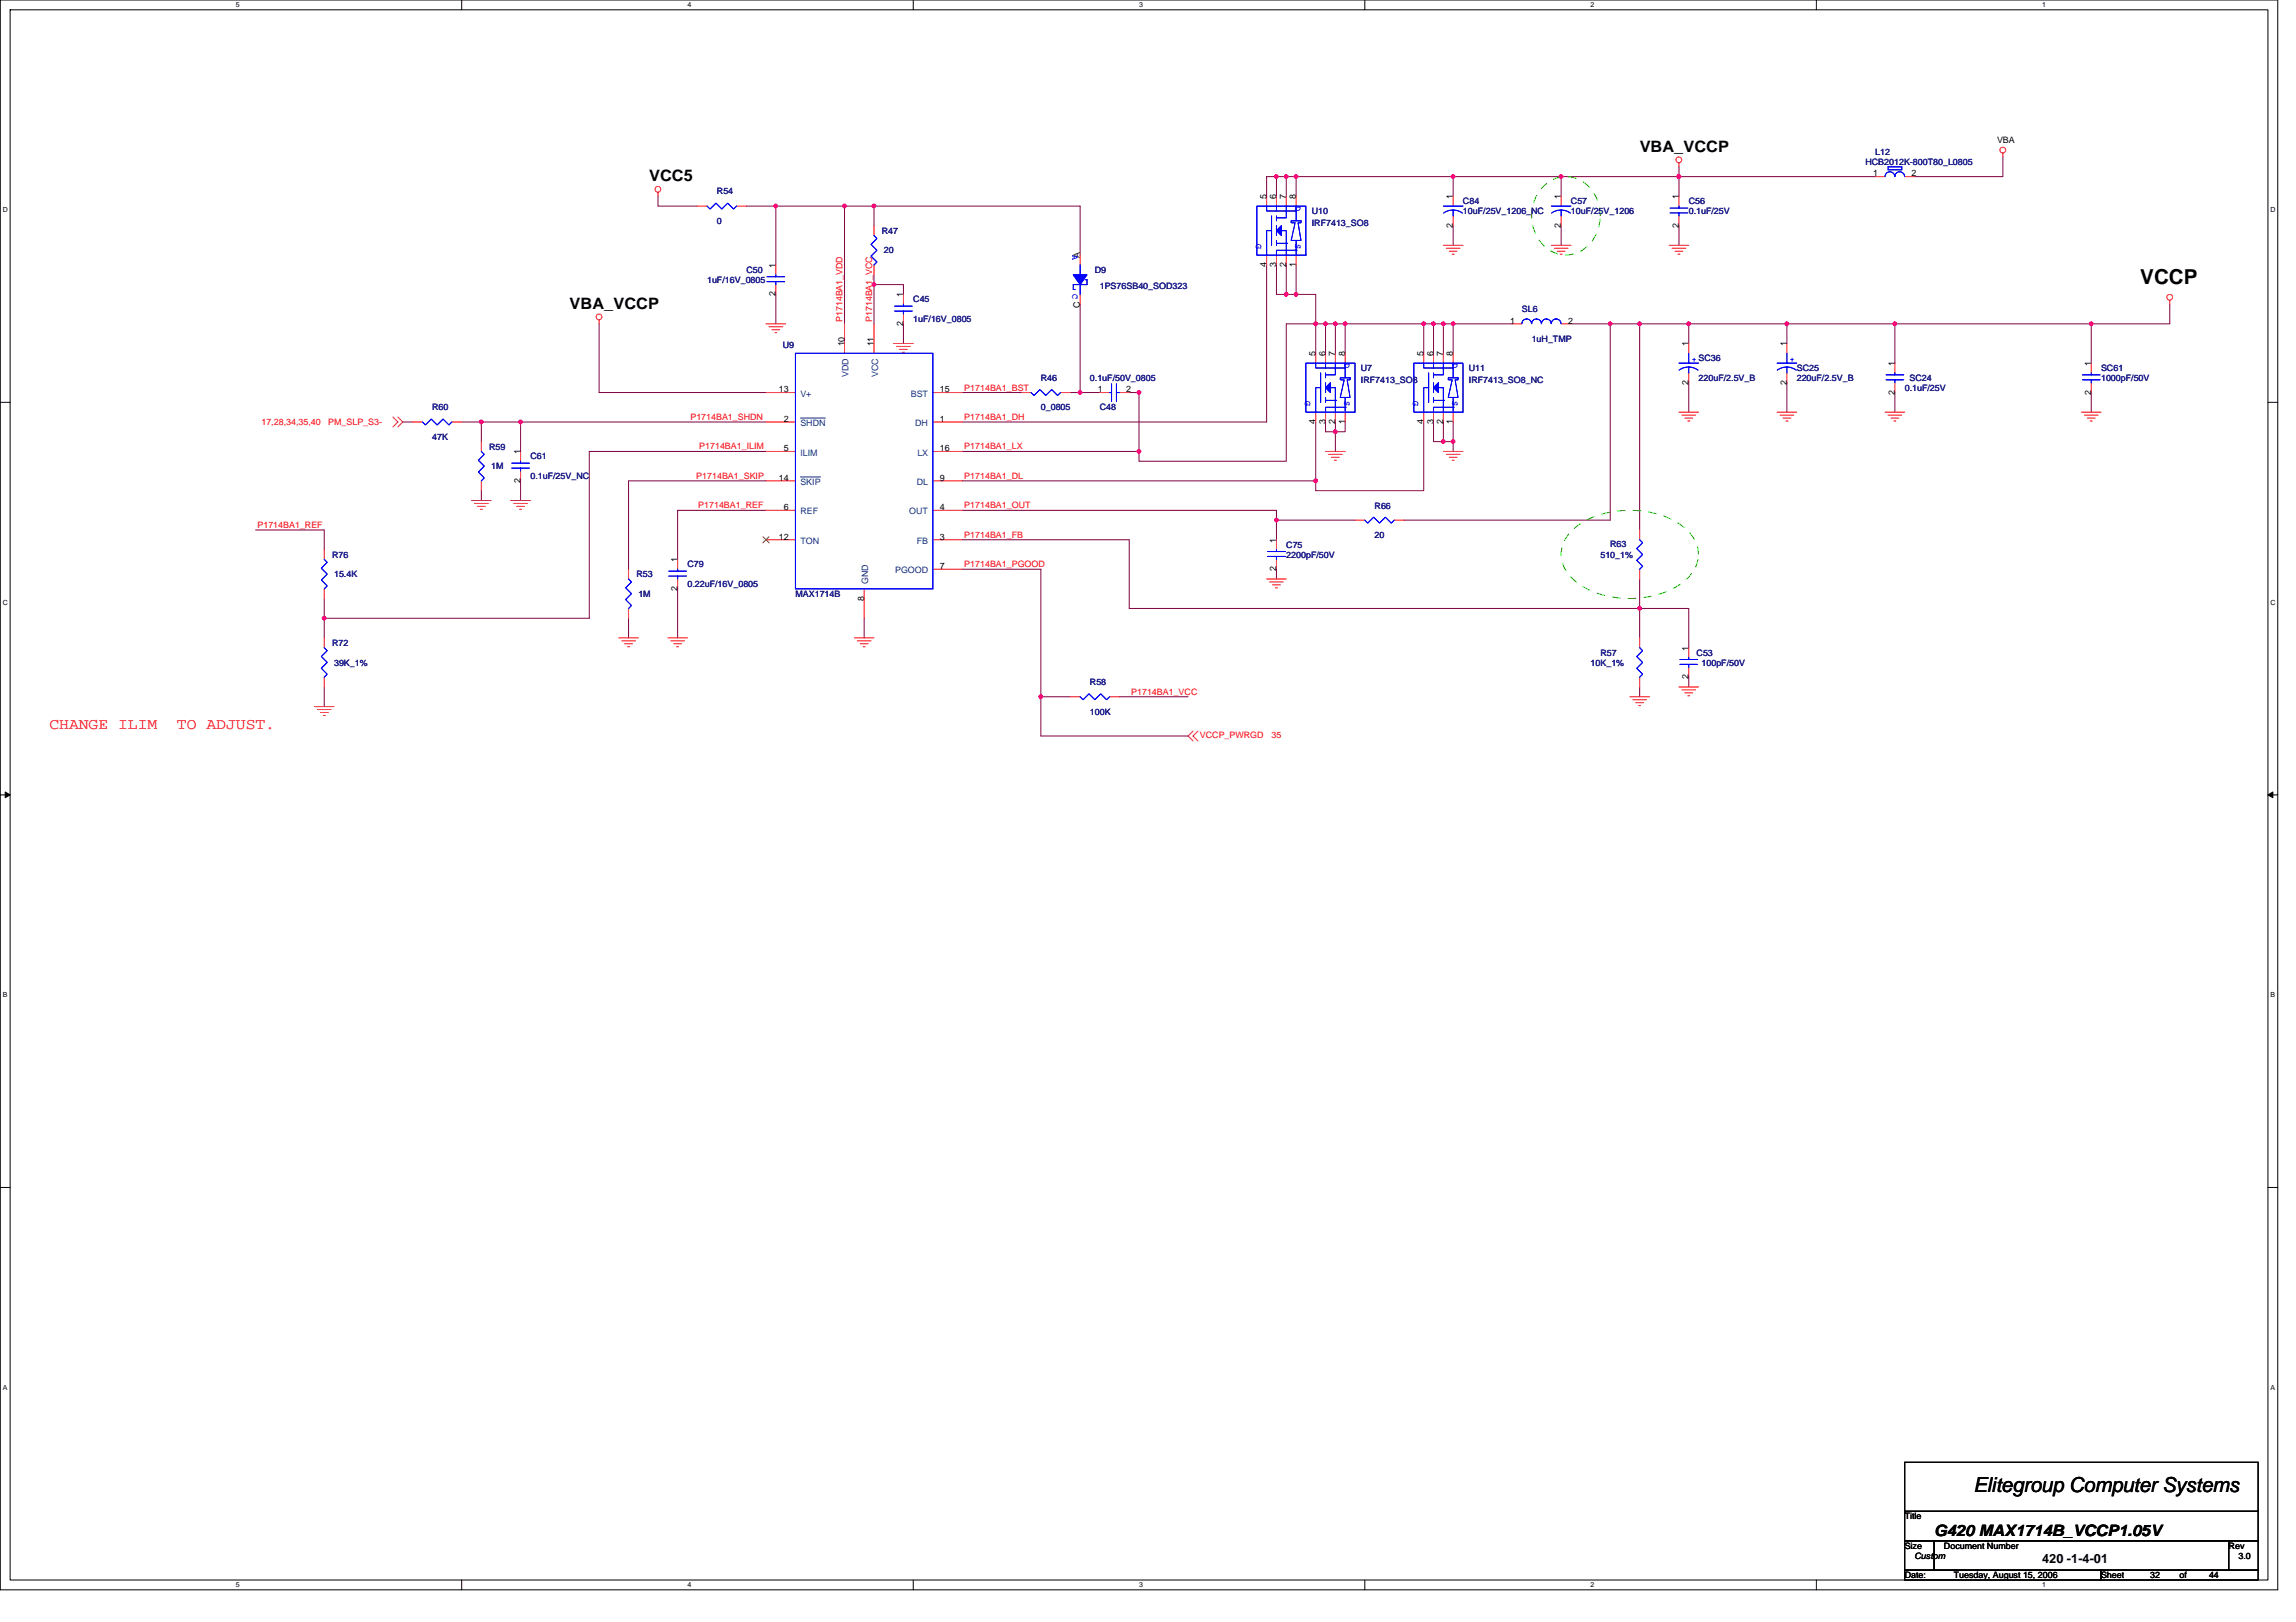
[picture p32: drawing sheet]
<svg xmlns="http://www.w3.org/2000/svg" width="297mm" height="210mm" viewBox="0 0 297 210" stroke-linecap="round" stroke-linejoin="round" font-family="sans-serif">
<defs><g id="words">
<g font-size="2.7">
<text x="276.9" y="36.7">VCCP</text>
<text x="255.3" y="193">Elitegroup Computer Systems</text>
</g>
<g font-size="2">
<text x="84" y="23.5">VCC5</text>
<text x="212.1" y="19.7">VBA_VCCP</text>
<text x="73.7" y="40">VBA_VCCP</text>
<text x="250.2" y="198.7">G420 MAX1714B_VCCP1.05V</text>
</g>
<g font-size="2" fill="#f00">
<text x="6.4" y="94.3">CHANGE ILIM</text>
<text x="22.9" y="94.3">TO ADJUST.</text>
</g>
<text font-size="1.7" x="264.2" y="202.2">420 -1-4-01</text>
<g font-size="1.1" fill="#000080">
<text x="241.3" y="21.4">HCB2012K-800T80_L0805</text>
<text x="242.6" y="20.1">L12</text>
<text x="92.7" y="25.2">R54</text>
<text x="92.7" y="29">0</text>
<text x="169.7" y="27.7">U10</text>
<text x="169.7" y="29.2">IRF7413_SO8</text>
<text x="189.3" y="26.4">C84</text>
<text x="189.3" y="27.7">10uF/25V_1206_NC</text>
<text x="203.2" y="26.4">C57</text>
<text x="203.2" y="27.7">10uF/25V_1206</text>
<text x="218.5" y="26.4">C56</text>
<text x="218.5" y="27.7">0.1uF/25V</text>
<text x="96.6" y="35.3">C50</text>
<text x="114.1" y="30.2">R47</text>
<text x="114.3" y="32.8">20</text>
<text x="141.6" y="35.3">D9</text>
<text x="91.5" y="36.6">1uF/16V_0805</text>
<text x="118.1" y="39.1">C45</text>
<text x="118.1" y="41.7">1uF/16V_0805</text>
<text x="142.3" y="37.4">1PS76SB40_SOD323</text>
<text x="196.9" y="40.4">SL6</text>
<text x="101.3" y="45">U9</text>
<text x="198.2" y="44.2">1uH_TMP</text>
<text x="55.9" y="53.1">R60</text>
<text x="134.7" y="49.3">R46</text>
<text x="134.7" y="53.1">0_0805</text>
<text x="141" y="49.3">0.1uF/50V_0805</text>
<text x="142.3" y="53.1">C48</text>
<text x="176.1" y="48">U7</text>
<text x="176.1" y="49.6">IRF7413_SO8</text>
<text x="190" y="48">U11</text>
<text x="190" y="49.6">IRF7413_SO8_NC</text>
<text x="219.7" y="49.3">220uF/2.5V_B</text>
<text x="232.4" y="48">SC25</text>
<text x="232.4" y="49.3">220uF/2.5V_B</text>
<text x="246.4" y="50.6">0.1uF/25V</text>
<text x="247.1" y="49.3">SC24</text>
<text x="271.8" y="48">SC61</text>
<text x="271.8" y="49.3">1000pF/50V</text>
<text x="55.9" y="56.9">47K</text>
<text x="63.3" y="58.2">R59</text>
<text x="68.6" y="59.5">C61</text>
<text x="63.5" y="60.7">1M</text>
<text x="68.6" y="62">0.1uF/25V_NC</text>
<text x="177.8" y="65.8">R66</text>
<text x="166.4" y="70.9">C75</text>
<text x="177.8" y="69.6">20</text>
<text x="208.3" y="70.8">R63</text>
<text x="43" y="72.2">R76</text>
<text x="43.2" y="74.7">15.4K</text>
<text x="82.3" y="74.7">R53</text>
<text x="82.6" y="77.2">1M</text>
<text x="88.9" y="73.4">C79</text>
<text x="88.9" y="76">0.22uF/16V_0805</text>
<text x="102.9" y="77.2">MAX1714B</text>
<text x="166.4" y="72.2">2200pF/50V</text>
<text x="207" y="72.2">510_1%</text>
<text x="43" y="83.6">R72</text>
<text x="43.2" y="86.1">39K_1%</text>
<text x="141" y="88.7">R58</text>
<text x="205.8" y="86.1">10K_1%</text>
<text x="207" y="84.9">R57</text>
<text x="219.5" y="84.9">C53</text>
<text x="220.1" y="86.1">100pF/50V</text>
<text x="141" y="92.5">100K</text>
</g>
<g font-size="1.1">
<text x="242.4" y="22.8">1</text>
<text x="247.3" y="22.8">2</text>
<text x="258.4" y="18.6">VBA</text>
<text x="163.8" y="25.8" transform="rotate(-90 163.8 25.8)">5</text>
<text x="165.1" y="25.8" transform="rotate(-90 165.1 25.8)">6</text>
<text x="166.4" y="25.8" transform="rotate(-90 166.4 25.8)">7</text>
<text x="167.7" y="25.8" transform="rotate(-90 167.7 25.8)">8</text>
<text x="188" y="29.5" transform="rotate(-90 188 29.5)">2</text>
<text x="188" y="25.8" transform="rotate(-90 188 25.8)">1</text>
<text x="201.9" y="29.5" transform="rotate(-90 201.9 29.5)">2</text>
<text x="201.9" y="25.8" transform="rotate(-90 201.9 25.8)">1</text>
<text x="217.2" y="29.5" transform="rotate(-90 217.2 29.5)">2</text>
<text x="217.2" y="25.8" transform="rotate(-90 217.2 25.8)">1</text>
<text x="100.3" y="34.7" transform="rotate(-90 100.3 34.7)">1</text>
<text x="139.7" y="33.4" transform="rotate(-90 139.7 33.4)">A</text>
<text x="163.8" y="34.5" transform="rotate(-90 163.8 34.5)">4</text>
<text x="165.1" y="34.5" transform="rotate(-90 165.1 34.5)">3</text>
<text x="166.4" y="34.5" transform="rotate(-90 166.4 34.5)">2</text>
<text x="167.7" y="34.5" transform="rotate(-90 167.7 34.5)">1</text>
<text x="100.3" y="38.4" transform="rotate(-90 100.3 38.4)">2</text>
<text x="116.9" y="38.5" transform="rotate(-90 116.9 38.5)">1</text>
<text x="139.7" y="39.8" transform="rotate(-90 139.7 39.8)">C</text>
<text x="195.4" y="41.9">1</text>
<text x="202.9" y="41.9">2</text>
<text x="109.2" y="44.8" transform="rotate(-90 109.2 44.8)">10</text>
<text x="113" y="44.8" transform="rotate(-90 113 44.8)">11</text>
<text x="116.9" y="42.2" transform="rotate(-90 116.9 42.2)">2</text>
<text x="170.2" y="46.1" transform="rotate(-90 170.2 46.1)">5</text>
<text x="171.5" y="46.1" transform="rotate(-90 171.5 46.1)">6</text>
<text x="172.7" y="46.1" transform="rotate(-90 172.7 46.1)">7</text>
<text x="174" y="46.1" transform="rotate(-90 174 46.1)">8</text>
<text x="184.2" y="46.1" transform="rotate(-90 184.2 46.1)">5</text>
<text x="185.4" y="46.1" transform="rotate(-90 185.4 46.1)">6</text>
<text x="186.7" y="46.1" transform="rotate(-90 186.7 46.1)">7</text>
<text x="188" y="46.1" transform="rotate(-90 188 46.1)">8</text>
<text x="218.5" y="44.8" transform="rotate(-90 218.5 44.8)">1</text>
<text x="231.2" y="44.8" transform="rotate(-90 231.2 44.8)">1</text>
<text x="245.1" y="47.4" transform="rotate(-90 245.1 47.4)">1</text>
<text x="270.5" y="47.4" transform="rotate(-90 270.5 47.4)">1</text>
<text x="100.7" y="50.8">13</text>
<text x="121.6" y="50.8">15</text>
<text x="142" y="50.8">1</text>
<text x="145.7" y="50.8">2</text>
<text x="218.5" y="49.8" transform="rotate(-90 218.5 49.8)">2</text>
<text x="231.2" y="49.8" transform="rotate(-90 231.2 49.8)">2</text>
<text x="245.1" y="51.1" transform="rotate(-90 245.1 51.1)">2</text>
<text x="270.5" y="51.1" transform="rotate(-90 270.5 51.1)">2</text>
<text x="67.3" y="58.8" transform="rotate(-90 67.3 58.8)">1</text>
<text x="101.4" y="58.4">5</text>
<text x="101.4" y="54.6">2</text>
<text x="121.6" y="54.6">1</text>
<text x="121.6" y="58.4">16</text>
<text x="170.2" y="54.9" transform="rotate(-90 170.2 54.9)">4</text>
<text x="171.5" y="54.9" transform="rotate(-90 171.5 54.9)">3</text>
<text x="172.7" y="54.9" transform="rotate(-90 172.7 54.9)">2</text>
<text x="174" y="54.9" transform="rotate(-90 174 54.9)">1</text>
<text x="184.2" y="54.9" transform="rotate(-90 184.2 54.9)">4</text>
<text x="185.4" y="54.9" transform="rotate(-90 185.4 54.9)">3</text>
<text x="186.7" y="54.9" transform="rotate(-90 186.7 54.9)">2</text>
<text x="188" y="54.9" transform="rotate(-90 188 54.9)">1</text>
<text x="67.3" y="62.5" transform="rotate(-90 67.3 62.5)">2</text>
<text x="100.7" y="62.2">14</text>
<text x="121.6" y="62.2">9</text>
<text x="100.7" y="69.8">12</text>
<text x="101.4" y="66">6</text>
<text x="121.6" y="66">4</text>
<text x="121.6" y="69.8">3</text>
<text x="165.1" y="70.2" transform="rotate(-90 165.1 70.2)">1</text>
<text x="87.6" y="76.5" transform="rotate(-90 87.6 76.5)">2</text>
<text x="87.6" y="72.8" transform="rotate(-90 87.6 72.8)">1</text>
<text x="111.8" y="77.7" transform="rotate(-90 111.8 77.7)">8</text>
<text x="121.6" y="73.6">7</text>
<text x="165.1" y="73.9" transform="rotate(-90 165.1 73.9)">2</text>
<text x="218.5" y="87.9" transform="rotate(-90 218.5 87.9)">2</text>
<text x="218.5" y="84.2" transform="rotate(-90 218.5 84.2)">1</text>
<text x="246.4" y="196.6">Title</text>
<text x="246.4" y="200.4">Size</text>
<text x="247.7" y="201.7">Custom</text>
<text x="251.5" y="200.4">Document Number</text>
<text x="288.3" y="200.4">Rev</text>
<text x="289.6" y="201.7">3.0</text>
<text x="246.4" y="204.2">Date:</text>
<text x="252.8" y="204.2">Tuesday, August 15, 2006</text>
<text x="271.8" y="204.2">Sheet</text>
<text x="278.2" y="204.2">32</text>
<text x="282" y="204.2">of</text>
<text x="285.8" y="204.2">44</text>
</g>
<g font-size="1.1" fill="#00f">
<text x="167.6" y="26.7" transform="rotate(90 167.6 26.7)">D</text>
<text x="138.8" y="33" transform="rotate(90 138.8 33)">A</text>
<text x="162.5" y="31.6" transform="rotate(90 162.5 31.6)">G</text>
<text x="167.6" y="31.6" transform="rotate(90 167.6 31.6)">S</text>
<text x="138.8" y="38.1" transform="rotate(90 138.8 38.1)">C</text>
<text x="173.9" y="47" transform="rotate(90 173.9 47)">D</text>
<text x="187.9" y="47" transform="rotate(90 187.9 47)">D</text>
<text x="218.9" y="46.9">+ SC36</text>
<text x="231.6" y="46.9">+</text>
<text x="168.9" y="51.9" transform="rotate(90 168.9 51.9)">G</text>
<text x="173.9" y="51.9" transform="rotate(90 173.9 51.9)">S</text>
<text x="182.8" y="51.9" transform="rotate(90 182.8 51.9)">G</text>
<text x="187.9" y="51.9" transform="rotate(90 187.9 51.9)">S</text>
</g>
<g font-size="1.1" fill="#f00">
<text x="109" y="41.7" transform="rotate(-90 109 41.7)">P1714BA1_VDD</text>
<text x="112.8" y="41.7" transform="rotate(-90 112.8 41.7)">P1714BA1_VCC</text>
<text x="124.8" y="50.5">P1714BA1_BST</text>
<text x="33.8" y="55">17,28,34,35,40</text>
<text x="42.5" y="55">PM_SLP_S3-</text>
<text x="89.3" y="54.4">P1714BA1_SHDN</text>
<text x="90.5" y="58.2">P1714BA1_ILIM</text>
<text x="124.8" y="54.4">P1714BA1_DH</text>
<text x="124.8" y="58.2">P1714BA1_LX</text>
<text x="90.1" y="62">P1714BA1_SKIP</text>
<text x="90.3" y="65.8">P1714BA1_REF</text>
<text x="124.8" y="62">P1714BA1_DL</text>
<text x="124.8" y="65.8">P1714BA1_OUT</text>
<text x="33.3" y="68.3">P1714BA1_REF</text>
<text x="124.8" y="69.6">P1714BA1_FB</text>
<text x="124.8" y="73.4">P1714BA1_PGOOD</text>
<text x="146.3" y="89.9">P1714BA1_VCC</text>
<text x="155.2" y="95.5">VCCP_PWRGD</text>
<text x="164.5" y="95.5">35</text>
</g>
<g font-size="1.1" fill="#004080">
<text x="103.5" y="51.3">V+</text>
<text x="109.8" y="48.8" transform="rotate(-90 109.8 48.8)">VDD</text>
<text x="113.6" y="48.8" transform="rotate(-90 113.6 48.8)">VCC</text>
<text x="117.8" y="51.3">BST</text>
<text x="103.5" y="58.9">ILIM</text>
<text x="103.5" y="55.1">SHDN</text>
<text x="118.4" y="55.1">DH</text>
<text x="118.7" y="58.9">LX</text>
<text x="103.5" y="62.8">SKIP</text>
<text x="118.6" y="62.8">DL</text>
<text x="103.5" y="70.4">TON</text>
<text x="103.5" y="66.6">REF</text>
<text x="117.6" y="66.6">OUT</text>
<text x="118.6" y="70.4">FB</text>
<text x="112.3" y="75.6" transform="rotate(-90 112.3 75.6)">GND</text>
<text x="115.8" y="74.2">PGOOD</text>
</g>
<g font-size=".9">
<text x="30.5" y=".9">5</text>
<text x="88.9" y=".9">4</text>
<text x="147.4" y=".9">3</text>
<text x="205.8" y=".9">2</text>
<text x="264.2" y=".9">1</text>
<text x=".4" y="27.5">D</text>
<text x="293.7" y="27.5">D</text>
<text x=".4" y="78.3">C</text>
<text x="293.7" y="78.3">C</text>
<text x=".4" y="129.1">B</text>
<text x="293.7" y="129.1">B</text>
<text x=".4" y="179.9">A</text>
<text x="293.7" y="179.9">A</text>
<text x="30.5" y="205.4">5</text>
<text x="88.9" y="205.4">4</text>
<text x="147.4" y="205.4">3</text>
<text x="205.8" y="205.4">2</text>
<text x="264.2" y="205.4">1</text>
</g>
</g></defs>
<path d="M0 0h294.7v205.7h-294.7zM1.3 1.3h292.1v203.2h-292.1z" fill="none" stroke="#000" stroke-width=".13"/>
<g fill="#fff">
<path d="M30.5 .1h.5v1h-.5z"/>
<path d="M30.5 204.6h.5v1h-.5z"/>
</g>
<path d="M59.7 0v1.3M59.7 204.5v1.2" fill="none" stroke="#000" stroke-width=".13"/>
<g fill="#fff">
<path d="M88.9 .1h.5v1h-.5z"/>
<path d="M88.9 204.6h.5v1h-.5z"/>
</g>
<path d="M118.1 0v1.3M118.1 204.5v1.2" fill="none" stroke="#000" stroke-width=".13"/>
<g fill="#fff">
<path d="M147.4 .1h.4v1h-.4z"/>
<path d="M147.4 204.6h.4v1h-.4z"/>
</g>
<path d="M176.6 0v1.3M176.6 204.5v1.2" fill="none" stroke="#000" stroke-width=".13"/>
<g fill="#fff">
<path d="M205.8 .1h.5v1h-.5z"/>
<path d="M205.8 204.6h.5v1h-.5z"/>
</g>
<path d="M235 0v1.3M235 204.5v1.2" fill="none" stroke="#000" stroke-width=".13"/>
<g fill="#fff">
<path d="M264.2 .1h.5v1h-.5z"/>
<path d="M264.2 204.6h.5v1h-.5z"/>
<path d="M.4 26.7h.6v1h-.6z"/>
<path d="M293.7 26.7h.7v1h-.7z"/>
<path d="M.4 77.5h.6v1h-.6z"/>
<path d="M293.7 77.5h.7v1h-.7z"/>
</g>
<path d="M0 52.1h1.3M293.4 52.1h1.3" fill="none" stroke="#000" stroke-width=".13"/>
<g fill="#fff">
<path d="M.4 128.3h.5v1h-.5z"/>
<path d="M293.7 128.3h.6v1h-.6z"/>
</g>
<path d="M0 102.9h1.3M293.4 102.9h1.3" fill="none" stroke="#000" stroke-width=".13"/>
<path d="M.7 102.5l.6 .4-.6 .3zM293.4 102.9l.6-.4v.7z" fill="#000" stroke="#000" stroke-width=".13"/>
<g fill="#fff">
<path d="M.4 179.1h.5v1h-.5z"/>
<path d="M293.7 179.1h.6v1h-.6z"/>
</g>
<path d="M0 153.7h1.3M293.4 153.7h1.3M246.4 189.2h45.7v6.4h-45.7zM246.4 195.6h45.7v3.8h-45.7zM246.4 199.4h3.8v3.8h-3.8zM250.2 199.4h38.1v3.8h-38.1zM288.3 199.4h3.8v3.8h-3.8zM246.4 203.2h25.4v1.3h-25.4zM271.8 203.2h20.3v1.3h-20.3z" fill="none" stroke="#000" stroke-width=".13"/>
<g fill="none" stroke="#800040" stroke-width=".13">
<path d="M85.1 25.4v1.3h5.1M96.6 26.7h16.5M100.4 26.7v7.6M100.4 38.1v3.8M109.3 26.7v15.2M113.1 29.2v-2.5h26.6v6.3M113.1 36.8h3.8v1.3M113.1 35.6v6.3M139.7 39.4v11.4M163.9 34.3v20.3h-39.4M165.1 34.3v3.8h5.1v3.8h-3.8v17.8h-19v-8.9h-1.3M165.1 22.9v2.5"/>
<path d="M166.4 22.9h1.3v2.5M166.4 22.9h-2.5v2.5M166.4 22.9v2.5M166.4 34.3v3.8M167.7 22.9h20.3M167.7 34.3v3.8M188 22.9h14v2.5M188 22.9v2.5M188 29.2v2.5M202 22.9h40.6M202 29.2v2.5M217.2 21.6v3.8"/>
<path d="M217.2 29.2v2.5M259.1 20.3v2.6h-11.4M280.7 39.4v2.5h-77.5M52.1 54.6h1.3M59.7 54.6h39.4M62.3 54.6v2.5M67.3 54.6v3.8M77.5 41.9v8.9h21.6M99.1 58.4h-22.9v21.6h-34.3M116.9 41.9v2.5M124.5 58.4h22.9M124.5 50.8h7.6"/>
<path d="M138.5 50.8h3.8M170.2 54.6v8.9h14v-8.9M171.5 54.6v1.3h1.3v-1.3M171.5 41.9h-1.3v3.8M172.8 41.9h-1.3v3.8M174 54.6v1.3h-1.2v2.5M174 45.7v-3.8h10.2v3.8M174 41.9h-1.2v3.8M184.2 41.9h1.3v3.8M185.5 41.9h1.2v3.8M185.5 54.6v2.5h1.2M186.7 41.9h1.3v3.8"/>
<path d="M186.7 54.6v2.5h1.3M188 41.9h7.6M188 54.6v3.8M208.3 41.9v25.4h-26.7M212.1 41.9v26.7M218.5 41.9v2.5M218.5 49.5v3.8M231.2 41.9v2.5M231.2 49.5v3.8M245.1 41.9v5.1M245.1 50.8v2.5M270.5 41.9v5.1"/>
<path d="M270.5 50.8v2.5M33.1 68.6h8.8v2.5M41.9 77.5v5M62.3 63.5v1.3M67.3 62.2v2.6M87.7 76.2v6.3M99.1 62.2h-17.8v11.5M99.1 66h-11.4v6.4M124.5 73.7h10.2v21.5h19M124.5 66h40.6v3.8M124.5 62.2h45.7M124.5 69.8h21.6v8.9h72.4v5.1"/>
<path d="M165.1 73.7v1.2M165.1 67.3h10.2M212.1 74.9v7.6M41.9 88.9v2.5M81.3 80v2.5M111.8 80v2.5M134.7 90.2h3.8M144.8 90.2h8.9M212.1 88.9v1.3M218.5 87.6v1.3"/>
</g>
<g fill="#f0f" stroke="#f0f" stroke-width=".13">
<circle cx="212.1" cy="41.9" r=".24"/>
<circle cx="67.3" cy="54.6" r=".24"/>
<circle cx="62.3" cy="54.6" r=".24"/>
<circle cx="134.7" cy="90.2" r=".24"/>
<circle cx="245.1" cy="41.9" r=".24"/>
<circle cx="165.1" cy="22.8" r=".24"/>
<circle cx="167.7" cy="38.1" r=".24"/>
<circle cx="166.4" cy="38.1" r=".24"/>
<circle cx="170.2" cy="62.2" r=".24"/>
<circle cx="41.9" cy="80" r=".24"/>
<circle cx="113.1" cy="36.8" r=".24"/>
<circle cx="218.5" cy="41.9" r=".24"/>
<circle cx="109.3" cy="26.7" r=".24"/>
<circle cx="113.1" cy="26.7" r=".24"/>
<circle cx="217.2" cy="22.8" r=".24"/>
<circle cx="212.1" cy="78.7" r=".24"/>
<circle cx="270.5" cy="41.9" r=".24"/>
<circle cx="231.2" cy="41.9" r=".24"/>
<circle cx="202" cy="22.8" r=".24"/>
<circle cx="100.4" cy="26.7" r=".24"/>
<circle cx="139.7" cy="50.8" r=".24"/>
<circle cx="165.1" cy="67.3" r=".24"/>
<circle cx="166.4" cy="22.8" r=".24"/>
<circle cx="167.7" cy="22.8" r=".24"/>
<circle cx="188" cy="22.8" r=".24"/>
<circle cx="172.8" cy="55.9" r=".24"/>
<circle cx="174" cy="41.9" r=".24"/>
<circle cx="172.8" cy="41.9" r=".24"/>
<circle cx="171.5" cy="41.9" r=".24"/>
<circle cx="170.2" cy="41.9" r=".24"/>
<circle cx="184.2" cy="41.9" r=".24"/>
<circle cx="185.4" cy="41.9" r=".24"/>
<circle cx="188" cy="41.9" r=".24"/>
<circle cx="186.7" cy="41.9" r=".24"/>
<circle cx="208.3" cy="41.9" r=".24"/>
<circle cx="188" cy="57.1" r=".24"/>
<circle cx="186.7" cy="57.1" r=".24"/>
<circle cx="147.4" cy="50.8" r=".24"/>
<circle cx="147.4" cy="58.4" r=".24"/>
</g>
<g fill="none" stroke="#f00" stroke-width=".13">
<path d="M259.1 19.8v.5M85.1 24.9v.5M90.2 26.7h1.3M95.3 26.7h1.3M100.4 34.3v1.3M100.4 36.8v1.3M113.1 29.2v1.3M113.1 34.3v1.3M116.9 38.1v1.3M139.7 33v1.3M139.7 38.1v1.3M163.9 25.4v1.3"/>
<path d="M163.9 33v1.3M165.1 25.4v1.3M165.1 33v1.3M166.4 25.4v1.3M166.4 33v1.3M167.7 25.4v1.3M167.7 33v1.3M186.7 31.7h2.6M187.1 32.1h1.8M187.5 32.5h1M187.9 32.9h.2M188 25.4v1.3"/>
<path d="M188 27.9v1.3M200.7 31.7h2.5M201.1 32.1h1.8M201.5 32.5h1M201.8 32.9h.3M202 25.4v1.3M202 27.9v1.3M215.9 31.7h2.6M216.3 32.1h1.8M216.7 32.5h1M217.1 32.9h.2M217.2 21.1v.5"/>
<path d="M217.2 25.4v1.3M217.2 27.9v1.3M242.6 22.9h1.3M246.4 22.9h1.3M280.7 38.9v.5M50.8 54l.7 .6-.7 .6M51.5 54l.6 .6-.6 .6M53.4 54.6h1.2M58.5 54.6h1.2M62.3 57.1v1.3M67.3 58.4v1.3M77.5 41.4v.5"/>
<path d="M99.1 58.4h3.8M99.1 41.9h2.5M99.1 54.6h3.8M99.1 50.8h3.8M99.5 42.3h1.8M99.9 42.7h1M100.2 43.1h.3M109.3 41.9v3.8M113.1 41.9v3.8M115.6 44.4h2.5M116 44.8h1.8M116.4 45.2h1"/>
<path d="M116.8 45.6h.2M116.9 40.6v1.3M120.7 58.4h3.8M120.7 54.6h3.8M120.7 50.8h3.8M132.1 50.8h1.3M137.2 50.8h1.3M142.3 50.8h1.2M144.8 50.8h1.3M170.2 45.7v1.3M170.2 53.3v1.3M171.5 58.4h2.5"/>
<path d="M171.5 45.7v1.3M171.5 53.3v1.3M171.9 58.8h1.7M172.3 59.2h1M172.6 59.6h.3M172.8 45.7v1.3M172.8 53.3v1.3M174 45.7v1.3M174 53.3v1.3M184.2 45.7v1.3M184.2 53.3v1.3M185.5 45.7v1.3"/>
<path d="M185.5 53.3v1.3M186.7 58.4h2.6M186.7 45.7v1.3M186.7 53.3v1.3M187.1 58.8h1.8M187.5 59.2h1M187.9 59.6h.2M188 45.7v1.3M188 53.3v1.3M195.6 41.9h1.3M202 41.9h1.2M217.2 53.3h2.5"/>
<path d="M217.6 53.7h1.8M218 54.1h1M218.4 54.5h.2M218.5 44.4v1.3M218.5 48.3v1.2M229.9 53.3h2.5M230.3 53.7h1.8M230.7 54.1h1M231.1 54.5h.2M231.2 44.4v1.3M231.2 48.3v1.2M243.9 53.3h2.5"/>
<path d="M244.3 53.7h1.7M244.6 54.1h1.1M245 54.5h.3M245.1 47v1.3M245.1 49.5v1.3M269.3 53.3h2.5M269.7 53.7h1.7M270 54.1h1.1M270.4 54.5h.3M270.5 47v1.3M270.5 49.5v1.3M41.9 71.1v1.3"/>
<path d="M41.9 76.2v1.3M61 64.8h2.5M61.4 65.2h1.8M61.8 65.5h1M62.1 65.9h.3M62.3 62.2v1.3M66.1 64.8h2.5M66.5 65.2h1.7M66.8 65.5h1.1M67.2 65.9h.3M67.3 61v1.2M81.3 73.7v1.2"/>
<path d="M81.3 78.7v1.3M87.7 72.4v1.3M87.7 74.9v1.3M99.1 62.2h3.8M99.1 69.8h3.8M99.1 66h3.8M111.8 76.2v3.8M120.7 62.2h3.8M120.7 69.8h3.8M120.7 66h3.8M120.7 73.7h3.8M163.9 74.9h2.5"/>
<path d="M164.3 75.3h1.7M164.6 75.7h1M165 76.1h.3M165.1 69.8v1.3M165.1 72.4v1.3M175.3 67.3h1.3M180.4 67.3h1.2M212.1 68.6v1.2M212.1 73.7v1.2M40.7 91.4h2.5M41.1 91.8h1.7M41.4 92.2h1.1"/>
<path d="M41.8 92.6h.3M41.9 82.5v1.3M41.9 87.6v1.3M80 82.5h2.6M80.4 82.9h1.8M80.8 83.3h1M81.2 83.7h.2M86.4 82.5h2.5M86.8 82.9h1.8M87.2 83.3h1M87.5 83.7h.3M110.5 82.5h2.6"/>
<path d="M110.9 82.9h1.8M111.3 83.3h1M111.7 83.7h.2M138.5 90.2h1.2M143.5 90.2h1.3M154.3 94.6l-.6 .6 .6 .7M155 94.6l-.7 .6 .7 .7M210.9 90.2h2.5M211.2 90.6h1.8M211.6 90.9h1M212 91.3h.3M212.1 82.5v1.3"/>
<path d="M212.1 87.6v1.3M217.2 88.9h2.5M217.6 89.3h1.8M218 89.7h1M218.4 90h.2M218.5 83.8v1.3M218.5 86.4v1.2"/>
<circle cx="259.1" cy="19.4" r=".38"/>
<circle cx="85.1" cy="24.5" r=".38"/>
<circle cx="217.2" cy="20.7" r=".38"/>
<circle cx="280.7" cy="38.5" r=".38"/>
<circle cx="77.5" cy="41" r=".38"/>
</g>
<path d="M199.7 24a4.1 4.1 0 0 1 6.7 1.4 5.4 5.4 0 0 1-2.3 7.3 4.2 4.2 0 0 1-5.3-2.2 5.6 5.6 0 0 1 .9-6.5zM203.4 68.6a11.3 11.3 0 0 1 8.8-2.5 9.7 9.7 0 0 1 6.7 3.2 4 4 0 0 1-.6 5.5 11.3 11.3 0 0 1-8.8 2.6 9.6 9.6 0 0 1-6.7-3.3 4 4 0 0 1 .6-5.5z" fill="none" stroke="#0f0" stroke-width=".13" stroke-dasharray="1 1 1 1 1 1 1 1"/>
<g fill="none" stroke="#00f" stroke-width=".13">
<path d="M91.5 26.7l.4 .4 .7-.8 .8 .8 .7-.8 .8 .8 .4-.4M99.2 36.4h2.3M99.2 35.8h2.3M100.4 35.6v.2M100.4 36.4v.4M113.1 30.5l.4 .4-.8 .7 .8 .8-.8 .7 .8 .8-.4 .4M115.7 39.6h2.3M116.9 39.4v.2M139.7 34.3v1.3M139.7 36.8v1.3M140.4 36.2h.2v.6h-1.7v.7h.2M162.6 26.7h6.3v6.3h-6.3z"/>
<path d="M163.9 26.7v.6h3.8M164.5 29.8h-.6v3.2M164.5 27.9v3.8M165.1 31.5h1.4h-.1M165.1 26.7v.6M165.1 27.9v.7M165.1 29.2v1.3M165.1 31.1v.6M165.8 29.8h.6v3.2M166.4 26.7v1.5h-1.3M167 28.6h1.3v.2h-.4l.4 2.3h-1.3l.6-2.3h-.6zM167.7 26.7v1.9"/>
<path d="M167.7 31.1v1.8M167.8 32.4h-2.7v.6M186.7 26.7h2.6M186.7 27.6a2.08 2.08 0 0 1 2.5 0M188 27.2v.7M200.7 26.7h2.5M200.7 27.6a2.07 2.07 0 0 1 2.5 0M202 27.2v.7M216.1 27.6h2.3M216.1 26.9h2.3M217.2 26.7v.2M217.2 27.6v.3"/>
<path d="M243.9 22.8a.62 .62 0 0 1 .6-.6 .62 .62 0 0 1 .6 .6M244.3 21.6h1.7v.4h-1.7zM245.1 22.8a.62 .62 0 0 1 .7-.6 .62 .62 0 0 1 .6 .6M54.6 54.6l.4 .4 .8-.8 .8 .8 .7-.8 .8 .8 .4-.4M62.3 58.4l.4 .4-.8 .8 .8 .7-.8 .8 .8 .7-.4 .4M66.2 59.9h2.3M67.3 59.7v.2M102.9 45.7h17.8v30.5h-17.8zM115.7 40.3h2.3M116.9 40.3v.3M133.4 50.8l.4 .4 .7-.8 .8 .8 .8-.8 .7 .8 .4-.4M143.5 50.8h.3"/>
<path d="M143.8 49.7v2.2M144.4 50.8h.4M144.4 49.7v2.2M168.9 47h6.4v6.3h-6.4zM170.2 47v.6h3.8M170.9 50.2h-.7v3.1M170.9 48.3v3.8M171.5 51.8h1.4h-.1M171.5 47v.6M171.5 48.3v.6M171.5 49.5v1.3M171.5 51.4v.7"/>
<path d="M172.1 50.2h.7v3.1M172.8 47v1.5h-1.3M173.4 48.9h1.3v.2h-.4l.4 2.3h-1.3l.5-2.3h-.5zM174 47v1.9M174 51.4v1.8M174.2 52.7h-2.7v.6M182.9 47h6.4v6.3h-6.4zM184.2 47v.6h3.8M184.8 50.2h-.6v3.1M184.8 48.3v3.8M185.5 51.8h1.4h-.2M185.5 47v.6"/>
<path d="M185.5 48.3v.6M185.5 49.5v1.3M185.5 51.4v.7M186.1 50.2h.6v3.1M186.7 47v1.5h-1.2M187.4 48.9h1.2v.2h-.3l.3 2.3h-1.2l.5-2.3h-.5zM188 47v1.9M188 51.4v1.8M188.1 52.7h-2.6v.6M196.9 41.9a.62 .62 0 0 1 .6-.6 .62 .62 0 0 1 .6 .6M198.2 41.9a.62 .62 0 0 1 .6-.6 .62 .62 0 0 1 .6 .6M199.4 41.9a.62 .62 0 0 1 .7-.6 .62 .62 0 0 1 .6 .6 .64 .64 0 0 1 .6-.6 .64 .64 0 0 1 .6 .6"/>
<path d="M217.2 47h2.5M217.2 47.9a2.07 2.07 0 0 1 2.5 0M218.5 45.7v1.3M218.5 47.5v.8M229.9 47h2.5M229.9 47.9a2.07 2.07 0 0 1 2.5 0M231.2 45.7v1.3M231.2 47.5v.8M244 49.1h2.3M244 48.5h2.3M245.1 48.3v.2M245.1 49.1v.4"/>
<path d="M269.4 49.1h2.3M269.4 48.5h2.3M270.5 48.3v.2M270.5 49.1v.4M41.9 72.4l.4 .4-.7 .7 .7 .8-.7 .8 .7 .7-.4 .4M66.2 60.6h2.3M67.3 60.6v.4M81.3 74.9l.4 .4-.8 .8 .8 .7-.8 .8 .8 .8-.4 .3M86.5 74.5h2.3M86.5 73.9h2.3M87.7 73.7v.2M87.7 74.5v.4"/>
<path d="M164 72h2.3M164 71.4h2.3M165.1 71.1v.3M165.1 72v.4M176.6 67.3l.4 .4 .7-.8 .8 .8 .7-.8 .8 .8 .4-.4M212.1 69.8l.4 .4-.8 .8 .8 .8-.8 .7 .8 .8-.4 .4M41.9 83.8l.4 .4-.7 .8 .7 .7-.7 .8 .7 .7-.4 .4M139.7 90.2l.4 .4 .8-.8 .7 .8 .8-.8 .8 .8 .3-.4M212.1 83.8l.4 .4-.8 .8 .8 .7-.8 .8 .8 .7-.4 .4M217.3 86h2.3M217.3 85.3h2.3M218.5 85.1v.2"/>
<path d="M218.5 86v.4"/>
</g>
<g fill="#00f" stroke="#00f" stroke-width=".13">
<path d="M138.9 35.6h1.7l-.9 1.2z" fill-rule="evenodd"/>
<path d="M138.9 35.6h1.7l-.9 1.2z" fill-rule="evenodd"/>
<path d="M186.1 49.5v1.3l-.6-.6z" fill-rule="evenodd"/>
<path d="M186.1 49.5v1.3l-.6-.6z" fill-rule="evenodd"/>
<path d="M165.1 29.8l.7-.6v1.3z" fill-rule="evenodd"/>
<path d="M165.1 29.8l.7-.6v1.3z" fill-rule="evenodd"/>
<path d="M171.5 50.2l.6-.7v1.3z" fill-rule="evenodd"/>
<path d="M171.5 50.2l.6-.7v1.3z" fill-rule="evenodd"/>
</g>
<path d="M98.7 69.5l.8 .8M99.5 69.5l-.8 .8" fill="none" stroke="#804000" stroke-width=".13"/>
<path d="M103.5 54.1h3.3M103.5 61.7h2.6" fill="none" stroke="#004080" stroke-width=".13"/>
<use href="#words"/>
</svg>
